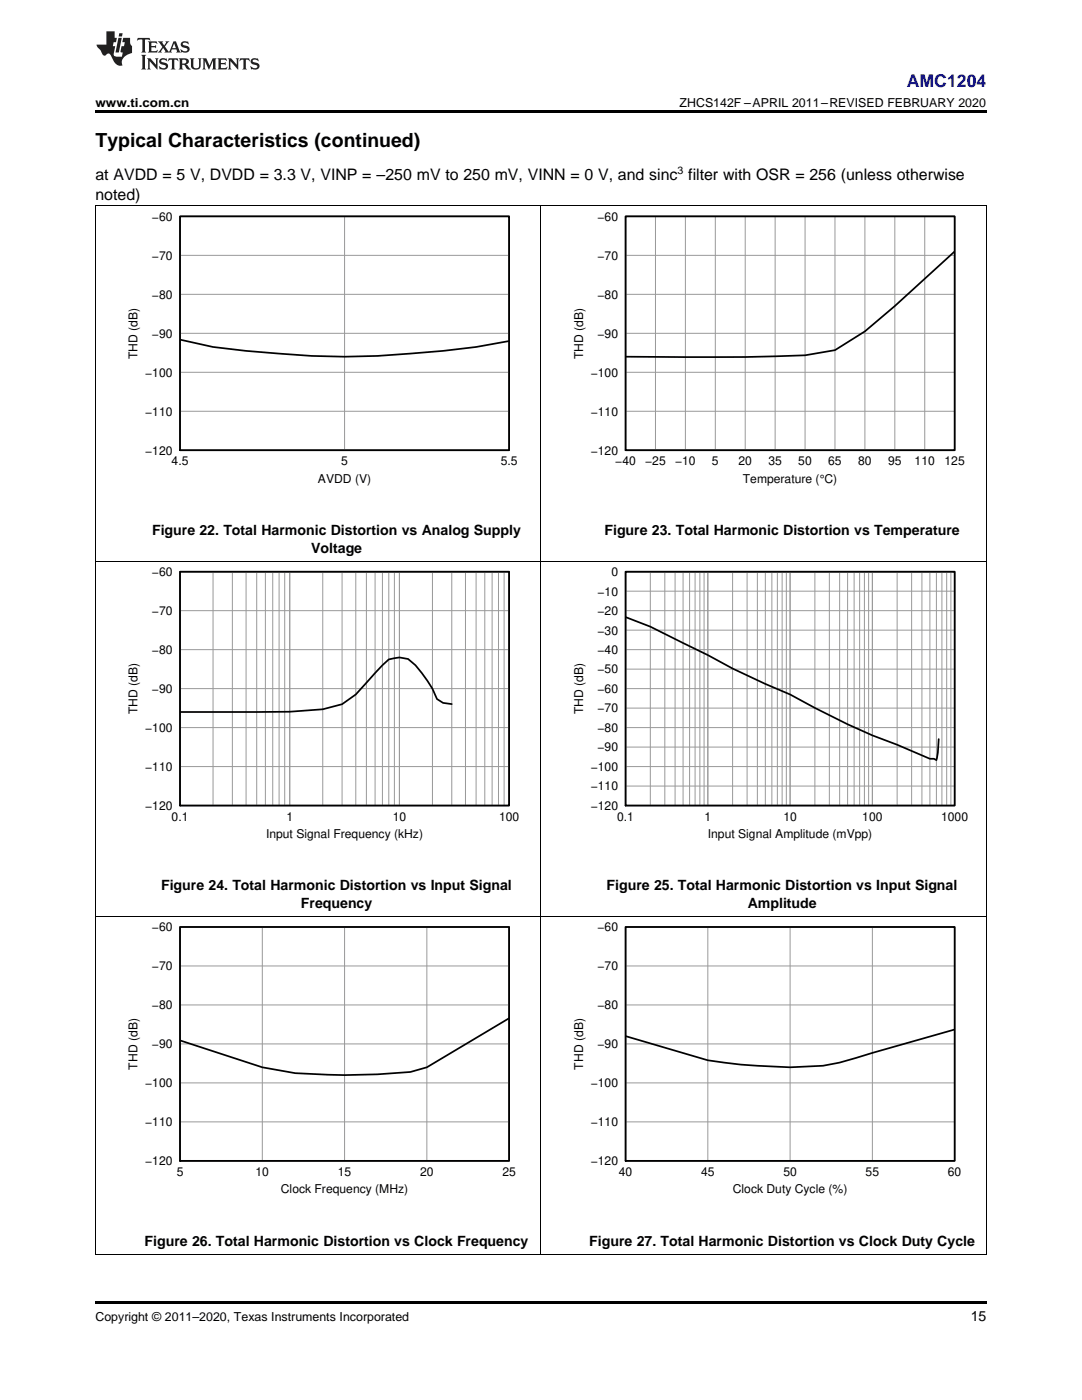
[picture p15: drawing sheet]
<svg xmlns="http://www.w3.org/2000/svg" width="216mm" height="279mm" viewBox="0 0 216 279" stroke-linecap="round" stroke-linejoin="round" font-family="sans-serif">
<defs><g id="words">
<text font-size="3.9" x="19" y="29.3">Typical Characteristics (continued)</text>
<text font-size="3.5" fill="#00f" x="180.9" y="17.3">AMC1204</text>
<g font-size="3.2">
<text x="19" y="36">at AVDD = 5 V, DVDD = 3.3 V, VINP = –250 mV to 250 mV, VINN = 0 V, and sinc filter with OSR = 256 (unless otherwise</text>
<text x="19" y="39.9">noted)</text>
</g>
<g font-size="2.8">
<text x="30.3" y="106.8">Figure 22. Total Harmonic Distortion vs Analog Supply</text>
<text x="120.6" y="106.8">Figure 23. Total Harmonic Distortion vs Temperature</text>
<text x="62.1" y="110.3">Voltage</text>
<text x="32.1" y="177.7">Figure 24. Total Harmonic Distortion vs Input Signal</text>
<text x="121" y="177.7">Figure 25. Total Harmonic Distortion vs Input Signal</text>
<text x="60" y="181.2">Frequency</text>
<text x="149.2" y="181.2">Amplitude</text>
<text x="28.9" y="248.6">Figure 26. Total Harmonic Distortion vs Clock Frequency</text>
<text x="117.6" y="248.6">Figure 27. Total Harmonic Distortion vs Clock Duty Cycle</text>
<text x="193.7" y="263.6">15</text>
</g>
<g font-size="2.5">
<text x="19" y="21.4">www.ti.com.cn</text>
<text x="135.6" y="21.4">ZHCS142F –APRIL 2011–REVISED FEBRUARY 2020</text>
<text x="19" y="263.6">Copyright © 2011–2020, Texas Instruments Incorporated</text>
</g>
<g font-size="2.4">
<text x="30.3" y="44.1">−60</text>
<text x="119.2" y="44.1">−60</text>
<text x="30.3" y="51.8">−70</text>
<text x="119.2" y="51.8">−70</text>
<text x="30.3" y="59.6">−80</text>
<text x="119.2" y="59.6">−80</text>
<text x="27.5" y="71.6" transform="rotate(-90 27.5 71.6)">THD (dB)</text>
<text x="30.3" y="67.4">−90</text>
<text x="116.4" y="71.6" transform="rotate(-90 116.4 71.6)">THD (dB)</text>
<text x="119.2" y="67.4">−90</text>
<text x="29" y="75.2">−100</text>
<text x="117.9" y="75.2">−100</text>
<text x="29" y="82.9">−110</text>
<text x="117.9" y="82.9">−110</text>
<text x="29" y="90.7">−120</text>
<text x="34.2" y="92.8">4.5</text>
<text x="68.1" y="92.8">5</text>
<text x="99.9" y="92.8">5.5</text>
<text x="117.9" y="90.7">−120</text>
<text x="122.8" y="92.8">−40</text>
<text x="128.7" y="92.8">−25</text>
<text x="134.7" y="92.8">−10</text>
<text x="142.1" y="92.8">5</text>
<text x="147.4" y="92.8">20</text>
<text x="153.3" y="92.8">35</text>
<text x="159.3" y="92.8">50</text>
<text x="165.3" y="92.8">65</text>
<text x="171.2" y="92.8">80</text>
<text x="177.2" y="92.8">95</text>
<text x="182.5" y="92.8">110</text>
<text x="188.5" y="92.8">125</text>
<text x="63.4" y="96.3">AVDD (V)</text>
<text x="148.2" y="96.3">Temperature (°C)</text>
<text x="30.3" y="115">−60</text>
<text x="119.2" y="118.9">−10</text>
<text x="122" y="115">0</text>
<text x="30.3" y="122.7">−70</text>
<text x="119.2" y="122.7">−20</text>
<text x="30.3" y="130.5">−80</text>
<text x="119.2" y="130.5">−40</text>
<text x="119.2" y="126.6">−30</text>
<text x="119.2" y="134.4">−50</text>
<text x="27.5" y="142.5" transform="rotate(-90 27.5 142.5)">THD (dB)</text>
<text x="30.3" y="138.3">−90</text>
<text x="116.4" y="142.5" transform="rotate(-90 116.4 142.5)">THD (dB)</text>
<text x="119.2" y="142.2">−70</text>
<text x="119.2" y="138.3">−60</text>
<text x="29" y="146.1">−100</text>
<text x="119.2" y="150">−90</text>
<text x="119.2" y="146.1">−80</text>
<text x="29" y="153.9">−110</text>
<text x="117.9" y="153.9">−100</text>
<text x="29" y="161.6">−120</text>
<text x="117.9" y="161.6">−120</text>
<text x="117.9" y="157.7">−110</text>
<text x="34.2" y="163.8">0.1</text>
<text x="53.1" y="167.2">Input Signal Frequency (kHz)</text>
<text x="57.1" y="163.8">1</text>
<text x="78.4" y="163.8">10</text>
<text x="99.6" y="163.8">100</text>
<text x="123.1" y="163.8">0.1</text>
<text x="140.6" y="163.8">1</text>
<text x="141.2" y="167.2">Input Signal Amplitude (mVpp)</text>
<text x="156.3" y="163.8">10</text>
<text x="172.1" y="163.8">100</text>
<text x="187.8" y="163.8">1000</text>
<text x="30.3" y="185.9">−60</text>
<text x="119.2" y="185.9">−60</text>
<text x="30.3" y="193.7">−70</text>
<text x="119.2" y="193.7">−70</text>
<text x="30.3" y="201.4">−80</text>
<text x="119.2" y="201.4">−80</text>
<text x="30.3" y="209.2">−90</text>
<text x="119.2" y="209.2">−90</text>
<text x="27.5" y="213.4" transform="rotate(-90 27.5 213.4)">THD (dB)</text>
<text x="116.4" y="213.4" transform="rotate(-90 116.4 213.4)">THD (dB)</text>
<text x="29" y="217">−100</text>
<text x="117.9" y="217">−100</text>
<text x="29" y="224.8">−110</text>
<text x="117.9" y="224.8">−110</text>
<text x="29" y="232.5">−120</text>
<text x="117.9" y="232.5">−120</text>
<text x="35.3" y="234.7">5</text>
<text x="51" y="234.7">10</text>
<text x="56" y="238.1">Clock Frequency (MHz)</text>
<text x="67.4" y="234.7">15</text>
<text x="83.8" y="234.7">20</text>
<text x="100.2" y="234.7">25</text>
<text x="123.5" y="234.7">40</text>
<text x="139.9" y="234.7">45</text>
<text x="146.2" y="238.1">Clock Duty Cycle (%)</text>
<text x="156.3" y="234.7">50</text>
<text x="172.7" y="234.7">55</text>
<text x="189.1" y="234.7">60</text>
</g>
<text font-size="2.1" x="135.2" y="34.7">3</text>
</g></defs>
<path d="M19 22h177.8v.5h-177.8zM19 259.7h177.8v.5h-177.8z" fill="#000"/>
<path d="M19 41.1h177.8M19.1 41.1v209.2M107.9 41.1v209.2M196.8 41.1v209.2M19 112h177.8M19 182.9h177.8M19 250.3h177.8" fill="none" stroke="#000" stroke-width=".2"/>
<path d="M35.9 43.2h65.7v46.7h-65.7zM124.8 43.2h65.7v46.7h-65.7zM35.9 114.1h65.7v46.7h-65.7zM124.8 114.1h65.7v46.7h-65.7zM35.9 185h65.7v46.7h-65.7zM124.8 185h65.7v46.7h-65.7z" fill="none" stroke="#000" stroke-width=".26"/>
<g fill="none" stroke="#999" stroke-width=".2">
<path d="M35.9 43.2h65.7v46.7h-65.7zM35.9 58.7h65.7M35.9 51h65.7M68.8 43.2v46.7M124.8 43.2h65.7v46.7h-65.7zM124.8 58.7h65.7M124.8 51h65.7M130.8 43.2v46.7M136.8 43.2v46.7M142.7 43.2v46.7M148.7 43.2v46.7M154.7 43.2v46.7"/>
<path d="M160.6 43.2v46.7M166.6 43.2v46.7M172.6 43.2v46.7M178.6 43.2v46.7M184.5 43.2v46.7M35.9 74.3h65.7M35.9 66.5h65.7M124.8 74.3h65.7M124.8 66.5h65.7M35.9 82.1h65.7M124.8 82.1h65.7M35.9 114.1h65.7v46.7h-65.7z"/>
<path d="M42.5 114.1v46.7M46.4 114.1v46.7M49.1 114.1v46.7M51.2 114.1v46.7M53 114.1v46.7M54.4 114.1v46.7M55.7 114.1v46.7M56.8 114.1v46.7M57.8 114.1v46.7M64.4 114.1v46.7M68.3 114.1v46.7M71 114.1v46.7"/>
<path d="M73.1 114.1v46.7M74.8 114.1v46.7M76.3 114.1v46.7M77.6 114.1v46.7M78.7 114.1v46.7M79.7 114.1v46.7M86.3 114.1v46.7M90.1 114.1v46.7M92.9 114.1v46.7M95 114.1v46.7M96.7 114.1v46.7M98.2 114.1v46.7"/>
<path d="M99.5 114.1v46.7M100.6 114.1v46.7M124.8 114.1h65.7v46.7h-65.7zM124.8 118h65.7M129.8 114.1v46.7M132.7 114.1v46.7M134.7 114.1v46.7M136.3 114.1v46.7M137.6 114.1v46.7M138.7 114.1v46.7M139.6 114.1v46.7M140.5 114.1v46.7"/>
<path d="M141.2 114.1v46.7M146.2 114.1v46.7M149.1 114.1v46.7M151.1 114.1v46.7M152.7 114.1v46.7M154 114.1v46.7M155.1 114.1v46.7M156.1 114.1v46.7M156.9 114.1v46.7M157.7 114.1v46.7M162.6 114.1v46.7M165.5 114.1v46.7"/>
<path d="M167.5 114.1v46.7M169.1 114.1v46.7M170.4 114.1v46.7M171.5 114.1v46.7M172.5 114.1v46.7M173.3 114.1v46.7M174.1 114.1v46.7M179 114.1v46.7M181.9 114.1v46.7M184 114.1v46.7M185.5 114.1v46.7M186.8 114.1v46.7"/>
<path d="M187.9 114.1v46.7M188.9 114.1v46.7M189.7 114.1v46.7M35.9 137.4h65.7M35.9 129.7h65.7M35.9 121.9h65.7M124.8 137.4h65.7M124.8 129.7h65.7M124.8 121.9h65.7M124.8 133.5h65.7M124.8 125.8h65.7M35.9 153h65.7"/>
<path d="M35.9 145.2h65.7M124.8 153h65.7M124.8 145.2h65.7M124.8 156.9h65.7M124.8 149.1h65.7M124.8 141.3h65.7M35.9 185h65.7v46.7h-65.7zM35.9 192.8h65.7M52.3 185v46.7M68.8 185v46.7M85.2 185v46.7M124.8 185h65.7v46.7h-65.7z"/>
<path d="M124.8 192.8h65.7M141.2 185v46.7M157.7 185v46.7M174.1 185v46.7M35.9 216.1h65.7M35.9 208.3h65.7M35.9 200.6h65.7M124.8 216.1h65.7M124.8 208.3h65.7M124.8 200.6h65.7M35.9 223.9h65.7M124.8 223.9h65.7"/>
</g>
<path d="M35.9 43.2h65.7v46.7h-65.7zM124.8 43.2h65.7v46.7h-65.7zM190.5 50.2l-11.9 10.9-6 5-6 3.8-6 1a730.7 730.7 0 0 1-35.8 .3M35.9 67.8l6.6 1.4a249.2 249.2 0 0 0 26.3 2 249.2 249.2 0 0 0 26.2-2l6.6-1.1M35.9 114.1h65.7v46.7h-65.7zM124.8 114.1h65.7v46.7h-65.7zM124.8 123.2l5 1.9 11.4 5.6 5 2.7 6.5 3.1 5 2.1a136.3 136.3 0 0 0 21.3 10l6.5 2.8h.9l.4 .3 .3-1.5 .2-2.7M90.1 140.5l-1.7-.2-1.2-.8a20.7 20.7 0 0 0-5.8-8l-1.7-.3-2.1 .4-2.8 2.7-3.8 4.3-2.7 1.9-3.9 1.1-6.6 .4-21.9 .1M35.9 185h65.7v46.7h-65.7zM124.8 185h65.7v46.7h-65.7zM101.6 203.2l-16.4 9.8-3.3 .9a132.8 132.8 0 0 1-23 .3l-6.6-1.2-16.4-5.4M190.5 205.5l-23 6.6-3.3 .6a69.5 69.5 0 0 1-13.1 0l-3.3-.2-6.6-.9-16.4-4.8" fill="none" stroke="#000" stroke-width=".35"/>
<g fill="#231f20">
<path d="M27.5 7.6l-.1 .5 .4-.2h.6v.1v2.1l-.2 .4h1l-.3-.4v-2.1l.1-.1h.5l.5 .2-.2-.5zM29.5 8.3l.2 .3v1.5l-.2 .4h1.8l.2-.6a1.04 1.04 0 0 1-1.3 .2v-.7h.6l.3 .2v-.6l-.3 .2h-.6v-.6l.8-.1 .4 .3-.2-.5zM31.5 8.3l.9 1.1-.9 1.1h.8l-.2-.2 .5-.7 .4 .7-.2 .2h1.5l-.1-.2 .1-.4h.9l.1 .4-.2 .2h1l-.3-.3-.7-1.9h-.5l-.9 2-.8-1 .9-1h-.8l.1 .3-.3 .5-.4-.6 .2-.2zM34.7 8.6l.4 1h-.7zM36.3 8.4a.63 .63 0 0 0-.2 .7 .63 .63 0 0 0 .6 .4l.6 .2 .1 .2a.75 .75 0 0 1-.7 .4 .75 .75 0 0 1-.6-.5l.1 .7 .1-.1a1.11 1.11 0 0 0 1.5-.6 1.13 1.13 0 0 0-1.2-.8l-.1-.4a1.04 1.04 0 0 1 1.2 .2l-.2-.5-.1 .1-.5-.2zM28.2 10.9l.2 .4v2.2l-.2 .4h1l-.3-.4v-2.2l.3-.4zM29.3 11.6l.3 .4v1.5l-.3 .4h.8l-.2-.4v-1.3l1.5 1.7v-1.9l.2-.4h-.7l.2 .4v.9l-1.1-1.3zM32 11.8a.62 .62 0 0 0-.2 .7 .62 .62 0 0 0 .6 .4l.6 .1 .1 .3a.76 .76 0 0 1-.7 .3 .76 .76 0 0 1-.6-.4l.1 .7 .1-.1a1.11 1.11 0 0 0 1.5-.6 1.13 1.13 0 0 0-1.2-.8l-.1-.4a1.04 1.04 0 0 1 1.2 .2l-.2-.6-.1 .1-.5-.1zM33.7 11.6l-.2 .6a.61 .61 0 0 1 .8-.3v1.6l-.2 .4h.9l-.2-.4v-1.6a.63 .63 0 0 1 .8 .3l-.2-.6zM35.6 11.6l.3 .4v1.5l-.3 .4h1l-.2-.2v-.8l.5 .2a.76 .76 0 0 0 1.2 .7l-1-1a.58 .58 0 0 0 .6-.5 .58 .58 0 0 0-.5-.6zM36.4 11.9h.1a.45 .45 0 0 1 .5 .1 .45 .45 0 0 1 .1 .5l-.7 .2zM37.9 11.6l.2 .2a2.17 2.17 0 0 0 .3 1.9 .99 .99 0 0 0 1.6-.6v-1.1l.2-.4h-.7l.2 .2a1.92 1.92 0 0 1-.2 1.8 .6 .6 0 0 1-.9-.5v-1.1l.2-.4zM40.4 11.6l.2 .4v1.5l-.2 .4h.7l-.2-.4v-1.4l.8 1.8 .8-1.8v1.4l-.2 .4h.9l-.2-.4v-1.5l.2-.4h-.8l-.6 1.5-.6-1.5zM43.4 11.6l.2 .4v1.5l-.2 .4h1.8l.2-.6a1.04 1.04 0 0 1-1.3 .1v-.6h.5l.4 .2v-.6l-.4 .2h-.5v-.7h.8l.3 .3-.1-.6zM45.5 11.6l.2 .4v1.5l-.2 .4h.7l-.2-.4v-1.3l1.5 1.7v-1.9l.2-.4h-.7l.2 .4v.9l-1.1-1.3zM47.9 11.6l-.1 .6a.61 .61 0 0 1 .8-.3v1.6l-.3 .4h1l-.3-.4 .1-1.6a.63 .63 0 0 1 .7 .3l-.1-.6zM50.2 11.8a.62 .62 0 0 0-.2 .7 .62 .62 0 0 0 .6 .4l.6 .1 .2 .3a.76 .76 0 0 1-.8 .3 .76 .76 0 0 1-.6-.4l.1 .7 .2-.1a1.11 1.11 0 0 0 1.5-.6 1.13 1.13 0 0 0-1.3-.8l-.1-.4a1.04 1.04 0 0 1 1.2 .2l-.1-.6-.2 .1-.5-.1z"/>
<path d="M21.2 6.3v2.6h-1.9l.1 .4 .7 .9a.91 .91 0 0 0 1 .8 .56 .56 0 0 1 .5-.3 .56 .56 0 0 1 .5 .3l.4 .8a1.53 1.53 0 0 0 1.9 1.2 1.54 1.54 0 0 1 1-2.1l.9-.3v-1.4a1.52 1.52 0 0 1-.3-1.6h-1.4l-.2 .8h.5l-.2 .8h-.4l-.2 1v.2l.4 .1-.2 .8a1.93 1.93 0 0 1-1.6-.3l.3-1.8h-.5l.2-.8h.4l.2-.8h-.4v-1.3zM23.6 7.6l-.6 2.9h.7l.6-2.9zM23.8 6.6l-.1 .7h.6l.2-.7z"/>
</g>
<use href="#words"/>
</svg>
